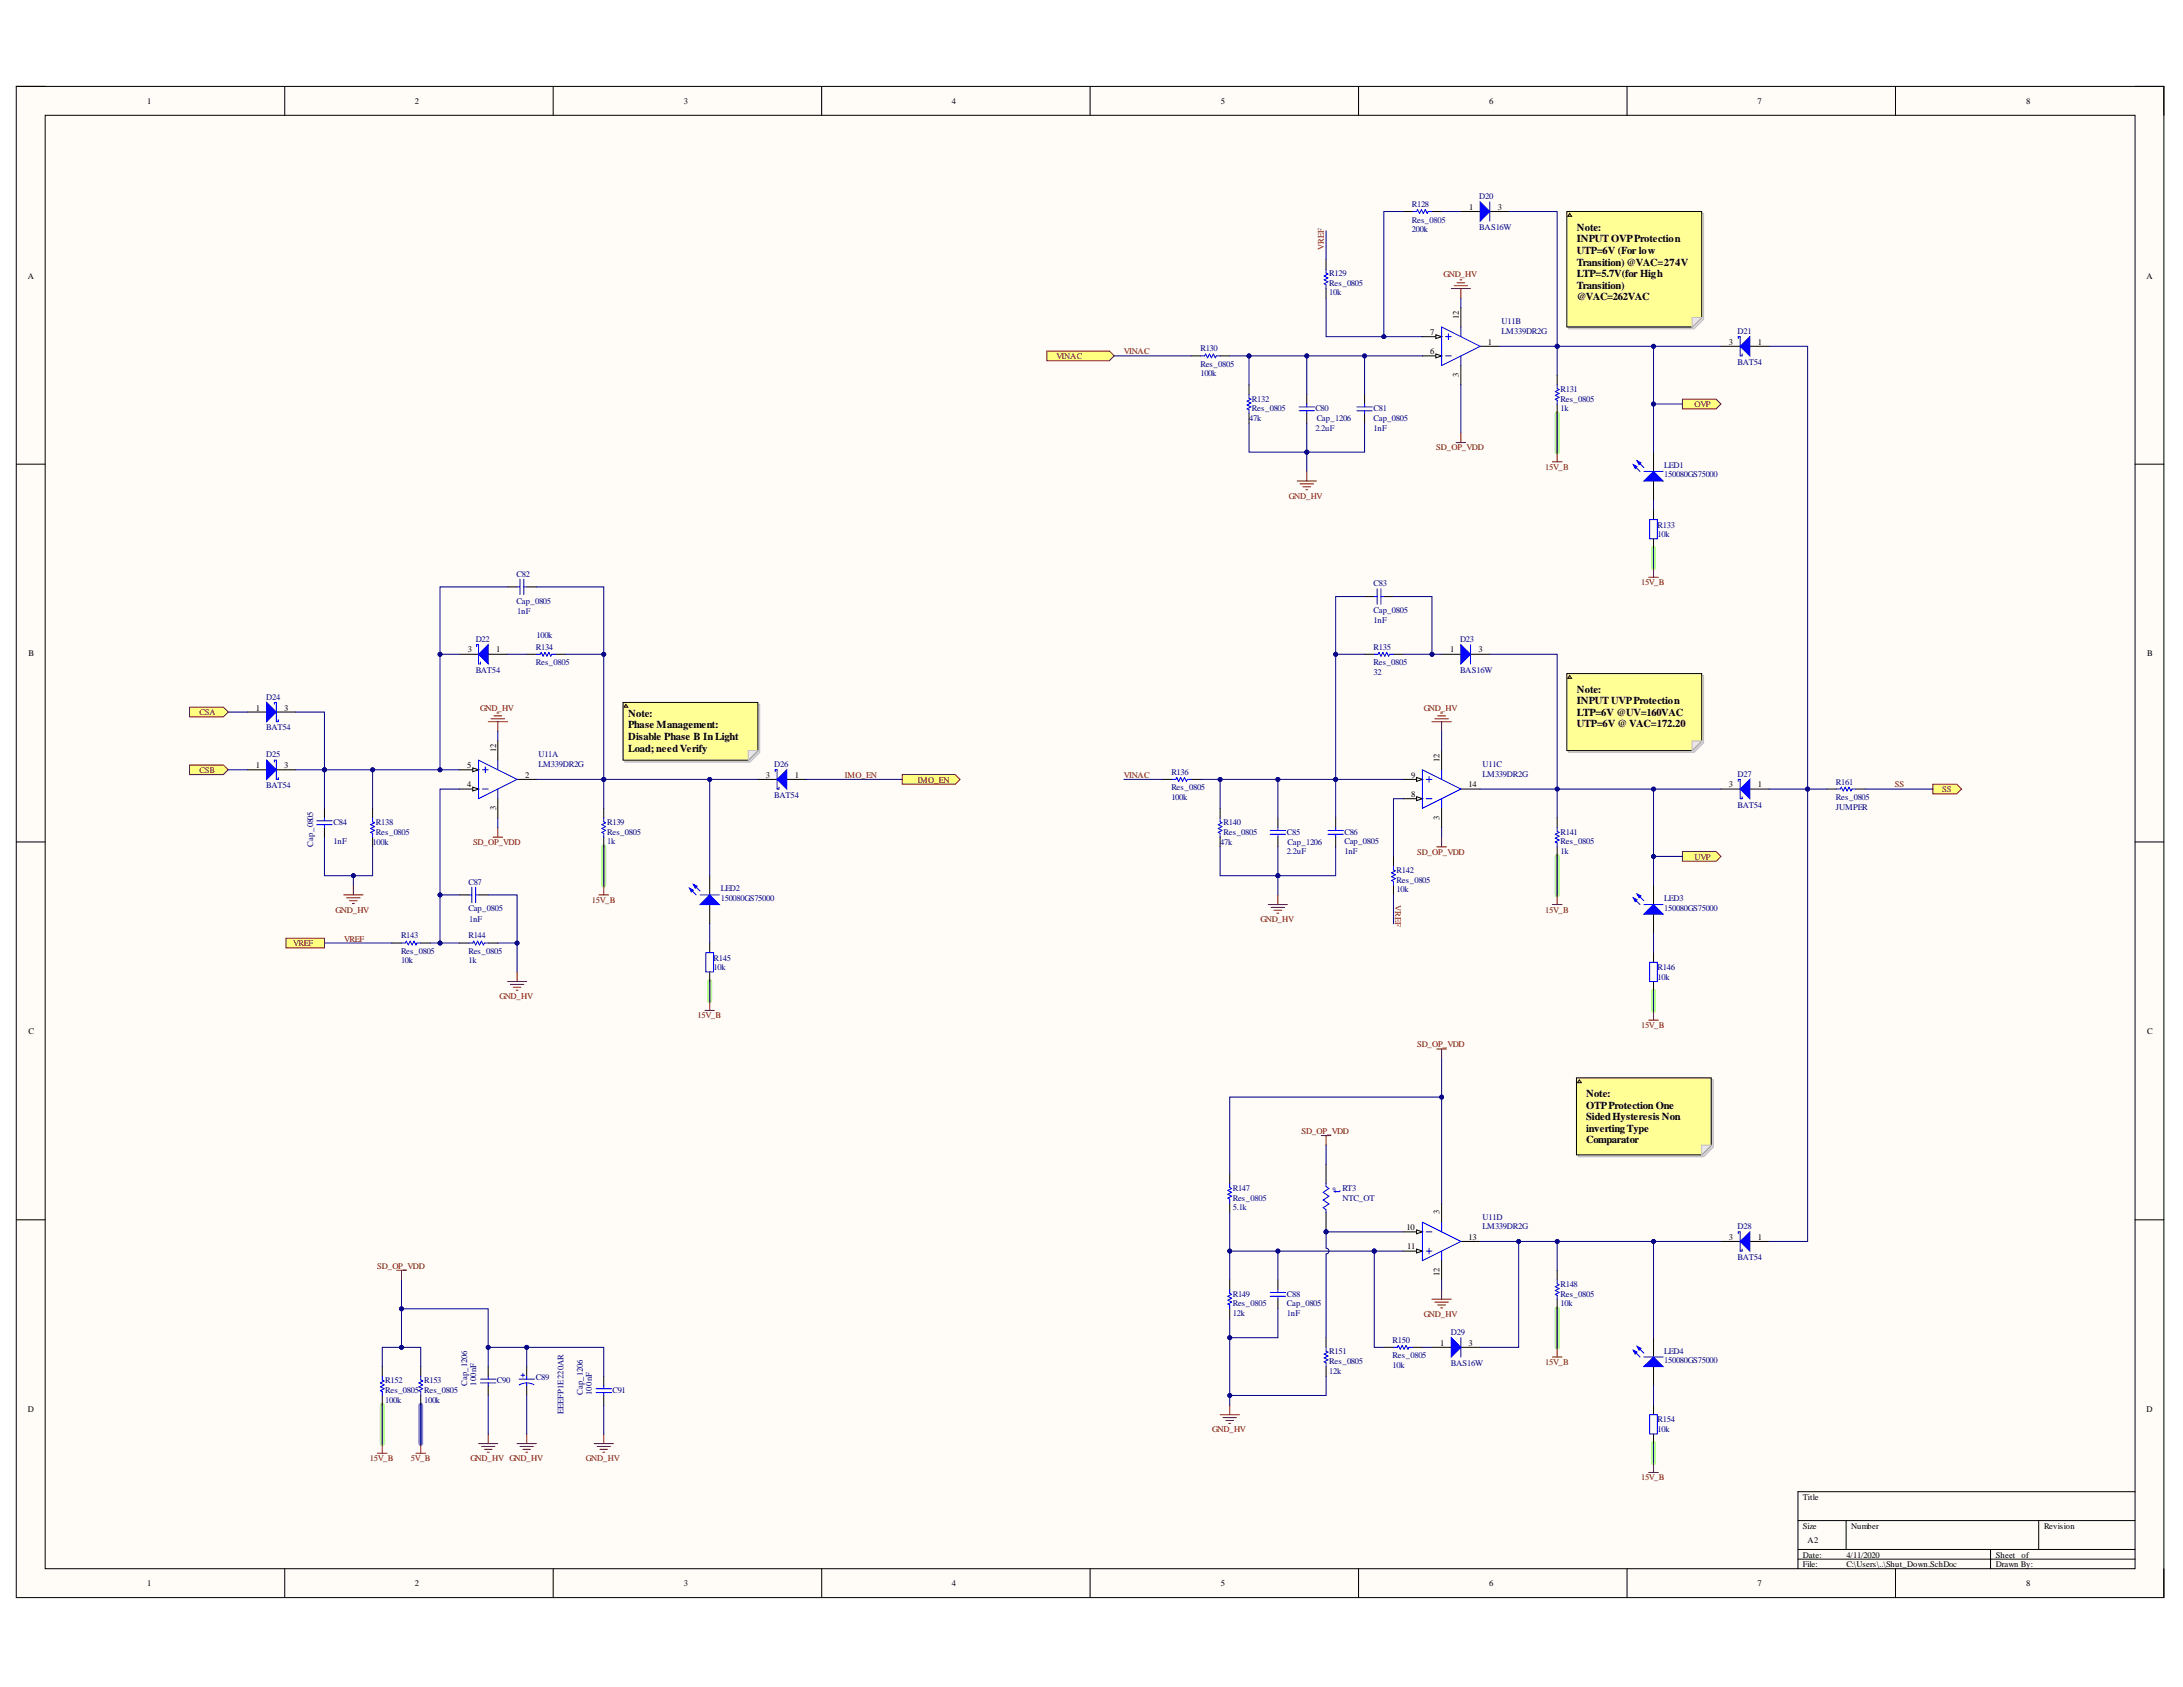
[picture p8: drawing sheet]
<svg xmlns="http://www.w3.org/2000/svg" width="279mm" height="216mm" viewBox="0 0 279 216" stroke-linecap="round" stroke-linejoin="round" font-family="sans-serif">
<defs><g id="words">
<g font-size="1.4">
<text x="201.8" y="29.5">Note:</text>
<text x="201.8" y="31">INPUT OVPProtection</text>
<text x="201.8" y="32.5">UTP=6V (For low</text>
<text x="201.8" y="34">Transition) @VAC=274V</text>
<text x="201.8" y="35.4">LTP=5.7V(for High</text>
<text x="201.8" y="36.9">Transition)</text>
<text x="201.8" y="38.4">@VAC=262VAC</text>
<text x="201.8" y="88.7">Note:</text>
<text x="80.4" y="91.7">Note:</text>
<text x="80.4" y="93.2">Phase Management:</text>
<text x="80.4" y="94.7">Disable Phase B In Light</text>
<text x="201.8" y="90.1">INPUT UVPProtection</text>
<text x="201.8" y="91.6">LTP=6V @UV=160VAC</text>
<text x="201.8" y="93">UTP=6V @ VAC=172.20</text>
<text x="80.4" y="96.2">Load; needVerify</text>
<text x="203" y="140.4">Note:</text>
<text x="203" y="141.9">OTPProtection One</text>
<text x="203" y="143.3">SidedHysteresis Non</text>
<text x="203" y="144.9">inverting Type</text>
<text x="203" y="146.3">Comparator</text>
</g>
<text font-size="1.3" fill="#00f" x="171.6" y="152.7" transform="rotate(-90 171.6 152.7)">t°</text>
<g font-size="1.1">
<text x="18.9" y="13.3">1</text>
<text x="53.1" y="13.3">2</text>
<text x="87.5" y="13.3">3</text>
<text x="121.8" y="13.3">4</text>
<text x="156.3" y="13.3">5</text>
<text x="190.6" y="13.3">6</text>
<text x="224.9" y="13.3">7</text>
<text x="259.3" y="13.3">8</text>
<text x="188.1" y="26.9">1</text>
<text x="191.7" y="26.9">3</text>
<text x="3.6" y="35.7">A</text>
<text x="274.7" y="35.7">A</text>
<text x="186.7" y="40.8" transform="rotate(-90 186.7 40.8)">12</text>
<text x="183.1" y="45.3">6</text>
<text x="183.1" y="42.9">7</text>
<text x="190.4" y="44.1">1</text>
<text x="221.3" y="44.1">3</text>
<text x="225" y="44.1">1</text>
<text x="186.7" y="48.3" transform="rotate(-90 186.7 48.3)">3</text>
<text x="59.9" y="83.5">3</text>
<text x="63.5" y="83.5">1</text>
<text x="185.6" y="83.5">1</text>
<text x="189.2" y="83.5">3</text>
<text x="3.6" y="84">B</text>
<text x="274.8" y="84">B</text>
<text x="32.7" y="90.9">1</text>
<text x="36.4" y="90.9">3</text>
<text x="32.7" y="98.3">1</text>
<text x="36.4" y="98.3">3</text>
<text x="59.8" y="100.7">4</text>
<text x="59.8" y="98.3">5</text>
<text x="63.5" y="96.3" transform="rotate(-90 63.5 96.3)">12</text>
<text x="67.2" y="99.6">2</text>
<text x="98" y="99.6">3</text>
<text x="101.7" y="99.6">1</text>
<text x="180.6" y="99.6">9</text>
<text x="184.2" y="97.5" transform="rotate(-90 184.2 97.5)">12</text>
<text x="188" y="100.7">14</text>
<text x="221.3" y="100.7">3</text>
<text x="225" y="100.7">1</text>
<text x="63.5" y="103.7" transform="rotate(-90 63.5 103.7)">3</text>
<text x="180.6" y="102">8</text>
<text x="184.2" y="104.9" transform="rotate(-90 184.2 104.9)">3</text>
<text x="3.6" y="132.3">C</text>
<text x="274.8" y="132.3">C</text>
<text x="184.2" y="155.4" transform="rotate(-90 184.2 155.4)">3</text>
<text x="180" y="157.4">10</text>
<text x="180.1" y="159.9">11</text>
<text x="188" y="158.7">13</text>
<text x="221.3" y="158.7">3</text>
<text x="225" y="158.7">1</text>
<text x="184.2" y="163.4" transform="rotate(-90 184.2 163.4)">12</text>
<text x="184.3" y="172.2">1</text>
<text x="188" y="172.2">3</text>
<text x="3.6" y="180.7">D</text>
<text x="274.7" y="180.7">D</text>
<text x="230.8" y="191.9">Title</text>
<text x="230.8" y="195.6">Size</text>
<text x="231.3" y="197.5">A2</text>
<text x="236.9" y="195.6">Number</text>
<text x="261.6" y="195.6">Revision</text>
<text x="18.9" y="203">1</text>
<text x="53.1" y="203">2</text>
<text x="87.5" y="203">3</text>
<text x="121.8" y="203">4</text>
<text x="156.3" y="203">5</text>
<text x="190.6" y="203">6</text>
<text x="224.9" y="203">7</text>
<text x="230.8" y="199.4">Date:</text>
<text x="230.8" y="200.5">File:</text>
<text x="236.3" y="199.4">4/11/2020</text>
<text x="236.3" y="200.5">C:\Users\..\Shut_Down.SchDoc</text>
<text x="255.4" y="199.4">Sheet</text>
<text x="255.4" y="200.5">Drawn By:</text>
<text x="258.7" y="199.4">of</text>
<text x="259.3" y="203">8</text>
</g>
<g font-size="1.1" fill="#000080">
<text x="180.7" y="29.7">200k</text>
<text x="180.7" y="26.5">R128</text>
<text x="180.7" y="28.5">Res_0805</text>
<text x="189.3" y="25.5">D20</text>
<text x="189.3" y="29.4">BAS16W</text>
<text x="170.1" y="35.3">R129</text>
<text x="170.1" y="37.8">10k</text>
<text x="170.1" y="36.6">Res_0805</text>
<text x="192.2" y="41.5">U11B</text>
<text x="153.6" y="45">R130</text>
<text x="153.6" y="46.9">Res_0805</text>
<text x="192.2" y="42.8">LM339DR2G</text>
<text x="222.4" y="42.8">D21</text>
<text x="222.4" y="46.7">BAT54</text>
<text x="153.6" y="48.2">100k</text>
<text x="159.9" y="53.9">47k</text>
<text x="160.2" y="51.4">R132</text>
<text x="160.2" y="52.6">Res_0805</text>
<text x="168.4" y="52.6">C80</text>
<text x="168.5" y="53.9">Cap_1206</text>
<text x="175.8" y="52.6">C81</text>
<text x="175.8" y="53.8">Cap_0805</text>
<text x="199.7" y="52.6">1k</text>
<text x="199.7" y="50.1">R131</text>
<text x="199.7" y="51.4">Res_0805</text>
<text x="168.4" y="55.1">2.2uF</text>
<text x="175.8" y="55.1">1nF</text>
<text x="213" y="59.8">LED1</text>
<text x="213" y="61.1">150080GS75000</text>
<text x="212.2" y="67.5">R133</text>
<text x="212.2" y="68.7">10k</text>
<text x="66.1" y="73.8">C82</text>
<text x="66.1" y="77.2">Cap_0805</text>
<text x="175.8" y="75.1">C83</text>
<text x="60.9" y="82.1">D22</text>
<text x="66.2" y="78.6">1nF</text>
<text x="68.6" y="83.2">R134</text>
<text x="68.7" y="81.6">100k</text>
<text x="175.8" y="83.2">R135</text>
<text x="175.8" y="79.7">1nF</text>
<text x="175.8" y="78.5">Cap_0805</text>
<text x="186.9" y="82.1">D23</text>
<text x="34.1" y="89.6">D24</text>
<text x="60.9" y="86.1">BAT54</text>
<text x="68.6" y="85.1">Res_0805</text>
<text x="175.8" y="86.4">32</text>
<text x="175.8" y="85.1">Res_0805</text>
<text x="186.9" y="86.1">BAS16W</text>
<text x="34.1" y="93.5">BAT54</text>
<text x="34.1" y="96.9">D25</text>
<text x="34.1" y="100.9">BAT54</text>
<text x="68.9" y="96.9">U11A</text>
<text x="68.9" y="98.2">LM339DR2G</text>
<text x="99.1" y="98.2">D26</text>
<text x="149.9" y="99.1">R136</text>
<text x="149.9" y="101.2">Res_0805</text>
<text x="189.7" y="98.2">U11C</text>
<text x="189.7" y="99.4">LM339DR2G</text>
<text x="222.4" y="99.4">D27</text>
<text x="235" y="100.4">R161</text>
<text x="42.7" y="105.6">C84</text>
<text x="48.1" y="105.6">R138</text>
<text x="48.1" y="106.8">Res_0805</text>
<text x="77.7" y="105.6">R139</text>
<text x="77.7" y="106.8">Res_0805</text>
<text x="99.1" y="102.1">BAT54</text>
<text x="149.9" y="102.3">100k</text>
<text x="156.6" y="105.6">R140</text>
<text x="156.6" y="106.8">Res_0805</text>
<text x="164.7" y="106.8">C85</text>
<text x="172.1" y="106.8">C86</text>
<text x="199.7" y="106.8">R141</text>
<text x="222.4" y="103.4">BAT54</text>
<text x="235" y="103.6">JUMPER</text>
<text x="235" y="102.3">Res_0805</text>
<text x="40.1" y="108.3" transform="rotate(-90 40.1 108.3)">Cap_0805</text>
<text x="42.7" y="108">1nF</text>
<text x="47.7" y="108.2">100k</text>
<text x="60" y="113.2">C87</text>
<text x="77.7" y="108">1k</text>
<text x="156.2" y="108.2">47k</text>
<text x="164.7" y="109.3">2.2uF</text>
<text x="164.8" y="108.2">Cap_1206</text>
<text x="172.1" y="109.3">1nF</text>
<text x="172.1" y="108">Cap_0805</text>
<text x="178.8" y="111.7">R142</text>
<text x="178.8" y="113">Res_0805</text>
<text x="199.7" y="109.3">1k</text>
<text x="199.7" y="108">Res_0805</text>
<text x="60" y="116.6">Cap_0805</text>
<text x="60" y="118">1nF</text>
<text x="92.3" y="114.1">LED2</text>
<text x="92.3" y="115.3">150080GS75000</text>
<text x="178.8" y="114.2">10k</text>
<text x="213" y="115.3">LED3</text>
<text x="213" y="116.5">150080GS75000</text>
<text x="51.3" y="123.3">10k</text>
<text x="51.3" y="120.1">R143</text>
<text x="51.3" y="122.1">Res_0805</text>
<text x="60" y="123.3">1k</text>
<text x="60" y="120.1">R144</text>
<text x="60" y="122.1">Res_0805</text>
<text x="91.3" y="123">R145</text>
<text x="91.3" y="124.1">10k</text>
<text x="212.2" y="124.1">R146</text>
<text x="212.2" y="125.4">10k</text>
<text x="157.8" y="154.8">5.1k</text>
<text x="157.8" y="152.4">R147</text>
<text x="157.8" y="153.6">Res_0805</text>
<text x="171.8" y="152.4">RT3</text>
<text x="171.8" y="153.6">NTC_OT</text>
<text x="189.7" y="156.1">U11D</text>
<text x="189.7" y="157.3">LM339DR2G</text>
<text x="222.4" y="157.3">D28</text>
<text x="222.4" y="161.2">BAT54</text>
<text x="157.8" y="166">R149</text>
<text x="157.8" y="167.2">Res_0805</text>
<text x="164.7" y="166">C88</text>
<text x="164.7" y="167.2">Cap_0805</text>
<text x="199.7" y="167.2">10k</text>
<text x="199.7" y="164.7">R148</text>
<text x="199.7" y="166">Res_0805</text>
<text x="157.8" y="168.4">12k</text>
<text x="164.7" y="168.4">1nF</text>
<text x="170.1" y="173.3">R151</text>
<text x="178.2" y="171.9">R150</text>
<text x="178.2" y="173.8">Res_0805</text>
<text x="185.7" y="170.9">D29</text>
<text x="213" y="173.2">LED4</text>
<text x="49.3" y="179.5">100k</text>
<text x="49.3" y="177">R152</text>
<text x="49.3" y="178.2">Res_0805 Res_0805</text>
<text x="54.3" y="179.5">100k</text>
<text x="54.3" y="177">R153</text>
<text x="59.8" y="177.4" transform="rotate(-90 59.8 177.4)">Cap_1206</text>
<text x="61" y="177.4" transform="rotate(-90 61 177.4)">100nF</text>
<text x="63.6" y="177">C90</text>
<text x="68.6" y="176.6">C89</text>
<text x="74.6" y="178.6" transform="rotate(-90 74.6 178.6)">Cap_1206</text>
<text x="75.8" y="178.6" transform="rotate(-90 75.8 178.6)">100nF</text>
<text x="78.4" y="178.2">C91</text>
<text x="170.1" y="175.8">12k</text>
<text x="170.1" y="174.6">Res_0805</text>
<text x="178.2" y="175">10k</text>
<text x="185.7" y="174.8">BAS16W</text>
<text x="213" y="174.4">150080GS75000</text>
<text x="72.1" y="181" transform="rotate(-90 72.1 181)">EEEFP1E220AR</text>
<text x="212.2" y="182">R154</text>
<text x="212.2" y="183.3">10k</text>
</g>
<g font-size="1.1" fill="#800000">
<text x="169.5" y="32" transform="rotate(-90 169.5 32)">VREF</text>
<text x="184.8" y="35.5">GND_HV</text>
<text x="135.2" y="46">VINAC</text>
<text x="143.8" y="45.3">VINAC</text>
<text x="216.9" y="52.1">OVP</text>
<text x="183.8" y="57.6">SD_OP_VDD</text>
<text x="165" y="63.8">GND_HV</text>
<text x="197.8" y="60.1">15V_B</text>
<text x="210" y="74.9">15V_B</text>
<text x="25.5" y="91.5">CSA</text>
<text x="61.5" y="90.9">GND_HV</text>
<text x="182.2" y="90.9">GND_HV</text>
<text x="25.5" y="99">CSB</text>
<text x="108.1" y="99.6">IMO_EN</text>
<text x="117.4" y="100.1">IMO_EN</text>
<text x="143.8" y="99.6">VINAC</text>
<text x="242.5" y="100.7">SS</text>
<text x="248.6" y="101.4">SS</text>
<text x="60.5" y="108.2">SD_OP_VDD</text>
<text x="181.4" y="109.4">SD_OP_VDD</text>
<text x="216.9" y="110">UVP</text>
<text x="43" y="116.8">GND_HV</text>
<text x="75.8" y="115.5">15V_B</text>
<text x="161.3" y="118">GND_HV</text>
<text x="178.6" y="115.8" transform="rotate(90 178.6 115.8)">VREF</text>
<text x="197.8" y="116.8">15V_B</text>
<text x="37.5" y="121.1">VREF</text>
<text x="44.1" y="120.5">VREF</text>
<text x="63.9" y="127.9">GND_HV</text>
<text x="89.3" y="130.3">15V_B</text>
<text x="210" y="131.6">15V_B</text>
<text x="181.4" y="134">SD_OP_VDD</text>
<text x="166.6" y="145.1">SD_OP_VDD</text>
<text x="48.3" y="162.3">SD_OP_VDD</text>
<text x="182.2" y="168.5">GND_HV</text>
<text x="197.8" y="174.7">15V_B</text>
<text x="155.2" y="183.3">GND_HV</text>
<text x="47.4" y="187">15V_B</text>
<text x="52.6" y="187">5V_B</text>
<text x="60.2" y="187">GND_HV GND_HV</text>
<text x="75" y="187">GND_HV</text>
<text x="210" y="189.5">15V_B</text>
</g>
</g></defs>
<path d="M2.1 11.1h274.9v193.4h-274.9z" fill-rule="evenodd" fill="#fffcf8"/>
<path d="M2.1 11.1h274.9v193.4h-274.9z" fill="none" stroke="#000" stroke-width=".13"/>
<path d="M5.8 14.8h267.5v186h-267.5z" fill-rule="evenodd" fill="#fffcf8"/>
<g fill="none" stroke="#000" stroke-width=".13">
<path d="M2.1 11.1h3.7M5.8 14.8h267.5v186h-267.5zM36.4 11.1v3.7M70.8 11.1v3.7M105.2 11.1v3.7M139.5 11.1v3.7M173.9 11.1v3.7M208.2 11.1v3.7M242.6 11.1v3.7M273.3 11.1h3.7v3.7M2.1 59.4h3.7M273.3 59.4h3.7"/>
<path d="M66.2 99.7h2.4M2.1 107.8h3.7M58.8 101h2.5M273.3 107.8h3.7M2.1 156.1h3.7M273.3 156.1h3.7M230.1 194.6h43.2M230.1 198.3h43.2M230.1 199.5h43.2M236.3 194.6v3.7M254.8 198.3v2.5M260.9 194.6v3.7"/>
<path d="M273.3 190.9h-43.2v9.9M36.4 200.8v3.7M70.8 200.8v3.7M105.2 200.8v3.7M139.5 200.8v3.7M173.9 200.8v3.7M208.2 200.8v3.7M242.6 200.8v3.7M277 200.8v3.7"/>
</g>
<path d="M53.9 179.8v4.9" fill="none" stroke="#6e6eff" stroke-width=".61"/>
<path d="M199.3 52.9v5M211.6 70.2v2.5M199.3 109.6v4.9M211.6 126.9v2.4M48.9 179.8v4.9M199.3 167.5v4.9M211.6 184.7v2.5" fill="none" stroke="#6eff6e" stroke-width=".61"/>
<path d="M77.3 108.4v4.9M90.8 125.6v2.5" fill="none" stroke="#6eff6e" stroke-width=".62"/>
<path d="M60.5 100.7l.8 .3-.8 .2z" fill="#f8fcff"/>
<path d="M58.8 98.5h2.5M60.5 100.7l.8 .3-.8 .2z" fill="none" stroke="#000" stroke-width=".13"/>
<path d="M60.5 98.3l.8 .2-.8 .3z" fill="#f8fcff"/>
<path d="M182 45.5h2.5M189.4 44.3h2.5M60.5 98.3l.8 .2-.8 .3zM63.7 94.8v2.5M63.7 102.2v2.5" fill="none" stroke="#000" stroke-width=".13"/>
<path d="M61.3 97.3l4.9 2.4-4.9 2.5zM61.7 98.5h.8M62.1 98.1v.8M63.7 97.3v1.2M61.7 101h.8M63.7 101v1.2" fill="none" stroke="#00f" stroke-width=".13"/>
<path d="M183.8 45.3l.7 .2-.7 .3z" fill="#f8fcff"/>
<path d="M182 43.1h2.5M183.8 45.3l.7 .2-.7 .3z" fill="none" stroke="#000" stroke-width=".13"/>
<path d="M183.8 42.8l.7 .3-.7 .2z" fill="#f8fcff"/>
<path d="M187 39.4v2.5M183.8 42.8l.7 .3-.7 .2zM187 46.8v2.4M179.6 102.2h2.4" fill="none" stroke="#000" stroke-width=".13"/>
<path d="M184.5 41.9l4.9 2.4-4.9 2.5zM185 45.5h.7M185 43.1h.7M185.4 42.7v.8M187 41.9v1.2M187 45.5v1.3" fill="none" stroke="#00f" stroke-width=".13"/>
<path d="M181.3 102l.7 .2-.7 .3z" fill="#f8fcff"/>
<path d="M179.6 99.7h2.4M181.3 102l.7 .2-.7 .3z" fill="none" stroke="#000" stroke-width=".13"/>
<path d="M181.3 99.5l.7 .2-.7 .3z" fill="#f8fcff"/>
<path d="M181.3 99.5l.7 .2-.7 .3zM184.5 96.1v2.4M184.5 103.4v2.5M187 101h2.4M179.6 157.7h2.4" fill="none" stroke="#000" stroke-width=".13"/>
<path d="M182 98.5l5 2.5-5 2.4zM182.5 99.7h.8M182.9 99.4v.7M184.5 98.5v1.2M182.5 102.2h.8M184.5 102.2v1.2" fill="none" stroke="#00f" stroke-width=".13"/>
<path d="M181.3 157.4l.7 .3-.7 .2z" fill="#f8fcff"/>
<path d="M181.3 157.4l.7 .3-.7 .2zM179.6 160.1h2.4" fill="none" stroke="#000" stroke-width=".13"/>
<path d="M181.3 159.9l.7 .2-.7 .3z" fill="#f8fcff"/>
<path d="M31.7 91.1h2.4M35.4 91.1h2.4M181.3 159.9l.7 .2-.7 .3zM184.5 154v2.4M187 158.9h2.4M184.5 161.3v2.5" fill="none" stroke="#000" stroke-width=".13"/>
<path d="M182 156.4l5 2.5-5 2.4zM182.5 157.7h.8M182.9 159.7v.8M184.5 156.4v1.3M182.5 160.1h.8M184.5 160.1v1.2" fill="none" stroke="#00f" stroke-width=".13"/>
<path d="M34.1 89.9l1.3 1.2-1.3 1.3z" fill="#00f"/>
<path d="M34.1 89.9l1.3 1.2-1.3 1.3zM35.1 90.1v-.2h.3v2.5h.2v-.3" fill="none" stroke="#00f" stroke-width=".13"/>
<path d="M31.7 98.5h2.4M35.4 98.5h2.4" fill="none" stroke="#000" stroke-width=".13"/>
<path d="M34.1 97.3l1.3 1.2-1.3 1.2z" fill="#00f"/>
<path d="M34.1 97.3l1.3 1.2-1.3 1.2zM35.1 97.5v-.2h.3v2.4h.2v-.2" fill="none" stroke="#00f" stroke-width=".13"/>
<path d="M58.8 83.7h2.5M62.5 83.7h2.4" fill="none" stroke="#000" stroke-width=".13"/>
<path d="M61.3 83.7l1.2-1.2v2.5z" fill="#00f"/>
<path d="M66.2 75.1h.4M66.6 74.1v2M67 74.1v2M67 75.1h.4M61 82.8v-.3h.3v2.5h.2v-.3M61.3 83.7l1.2-1.2v2.5zM68.6 83.7h.5l.2-.2 .2 .5 .3-.5 .2 .5 .3-.5 .2 .5 .1-.3h.5" fill="none" stroke="#00f" stroke-width=".13"/>
<path d="M64.9 75.1h1.3M67.4 75.1h1.2M67.4 83.7h1.2M71.1 83.7h1.2" fill="none" stroke="#000" stroke-width=".13"/>
<path d="M24.3 90.5h4.3l.6 .6-.6 .6h-4.3z" fill-rule="evenodd" fill="#ffff80"/>
<path d="M24.3 90.5h4.3l.6 .6-.6 .6h-4.3z" fill="none" stroke="#800000" stroke-width=".13"/>
<path d="M24.3 97.9h4.3l.6 .6-.6 .6h-4.3z" fill-rule="evenodd" fill="#ffff80"/>
<g fill="none" stroke="#800000" stroke-width=".13">
<path d="M24.3 97.9h4.3l.6 .6-.6 .6h-4.3zM62.5 92.4h2.4M62.9 92h1.7M63.2 91.6h1M63.6 91.2h.2M63.7 92.4v1.2M44 114.5h2.5M44.4 114.9h1.7M44.7 115.3h1M45.1 115.6h.2M45.2 113.3v1.2M63.1 107.1h1.2"/>
<path d="M63.7 105.9v1.2M50.8 162.6h1.2M51.4 162.6v1.2M48.3 186h1.2M48.9 184.7v1.3M53.2 186h1.3M53.9 184.7v1.3M61.3 184.7h2.4M61.6 185.1h1.7M62 185.5h1M62.4 185.9h.2M62.5 183.5v1.2"/>
<path d="M66.2 184.7h2.4M66.6 185.1h1.7M66.9 185.5h1M67.3 185.9h.2M67.4 183.5v1.2"/>
</g>
<g fill="none" stroke="#000" stroke-width=".13">
<path d="M41.5 103.4v1.3M41.5 105.9v1.2M47.7 103.4v1.3M47.7 107.1v1.3M50.2 120.7h1.2M53.9 120.7h1.2M58.8 120.7h1.2M62.5 120.7h1.2M48.9 174.9v1.2M48.9 178.6v1.2M53.9 174.9v1.2M53.9 178.6v1.2"/>
<path d="M62.5 174.9v1.2M62.5 177.4v1.2M67.4 174.9v1.2M67.4 177.4v1.2"/>
</g>
<g fill="none" stroke="#00f" stroke-width=".13">
<path d="M40.5 105h2M40.5 105.5h2M41.5 104.7v.3M41.5 105.5v.4M47.7 104.7v.5l.2 .1-.5 .2 .5 .3-.5 .2 .5 .3-.5 .2 .3 .1v.5M51.4 120.7h.5l.1-.3 .3 .5 .2-.5 .2 .5 .3-.5 .2 .5 .2-.2h.5M60 120.7h.5l.1-.3 .3 .5 .2-.5 .3 .5 .2-.5 .3 .5 .1-.2h.5M48.9 176.1v.5l.3 .1-.5 .3 .5 .2-.5 .3 .5 .2-.5 .3 .2 .1v.5M53.9 176.1v.5l.2 .1-.5 .3 .5 .2-.5 .3 .5 .2-.5 .3 .3 .1v.5M61.5 177h2M61.5 176.5h2M62.5 176.1v.4"/>
<path d="M62.5 177v.4M66.4 176.5h2M66.7 176h.5M66.9 175.8v.4M67.4 177l.9 .2M67.4 177l-.5 .1-.5 .1M67.4 176.1v.4M67.4 177v.4"/>
</g>
<path d="M36.6 120.1h4.9v1.2h-4.9z" fill-rule="evenodd" fill="#ffff80"/>
<path d="M76.7 114.5h1.2M77.3 113.3v1.2M36.6 120.1h4.9v1.2h-4.9zM64.9 125.6h2.5M65.3 126h1.7M65.7 126.4h1M66.1 126.7h.2M66.2 124.4v1.2" fill="none" stroke="#800000" stroke-width=".13"/>
<path d="M97 99.7h2.5M100.7 99.7h2.5M58.8 114.5h1.2M61.3 114.5h1.2M77.3 103.4v1.3M77.3 107.1v1.3" fill="none" stroke="#000" stroke-width=".13"/>
<path d="M60 114.5h.4M60.4 113.5v2M60.9 113.5v2M60.9 114.5h.4M77.3 104.7v.5l.2 .1-.5 .2 .5 .3-.5 .2 .5 .3-.5 .2 .3 .1v.5" fill="none" stroke="#00f" stroke-width=".13"/>
<path d="M99.5 99.7l1.2-1.2v2.5z" fill="#00f"/>
<path d="M99.2 98.8v-.3h.3v2.5h.2v-.3M99.5 99.7l1.2-1.2v2.5z" fill="none" stroke="#00f" stroke-width=".13"/>
<path d="M115.5 99.1h6.8l.6 .6-.6 .7h-6.8z" fill-rule="evenodd" fill="#ffff80"/>
<path d="M115.5 99.1h6.8l.6 .6-.6 .7h-6.8z" fill="none" stroke="#800000" stroke-width=".13"/>
<path d="M134 44.9h8l.6 .6-.6 .7h-8z" fill-rule="evenodd" fill="#ffff80"/>
<g fill="none" stroke="#800000" stroke-width=".13">
<path d="M134 44.9h8l.6 .6-.6 .7h-8zM186.4 56.6h1.2M187 55.4v1.2M166 61.6h2.5M166.4 61.9h1.7M166.8 62.3h.9M167.1 62.7h.3M167.3 60.3v1.3M76 184.7h2.5M76.4 185.1h1.7M76.8 185.5h1M77.2 185.9h.2"/>
<path d="M77.3 183.5v1.2"/>
</g>
<g fill="none" stroke="#000" stroke-width=".13">
<path d="M169.7 33.2v1.3M169.7 36.9v1.3M179.6 27.1h1.2M183.3 27.1h1.2M187 27.1h2.4M190.7 27.1h2.4M152.5 45.5h1.2M156.2 45.5h1.2M159.9 49.2v1.3M159.9 52.9v1.3M167.3 50.5v1.2M167.3 52.9v1.3"/>
<path d="M174.7 50.5v1.2M174.7 52.9v1.3M77.3 176.1v1.3M77.3 178.6v1.2"/>
</g>
<g fill="none" stroke="#00f" stroke-width=".13">
<path d="M169.7 34.5v.5l.3 .1-.5 .2 .5 .3-.5 .2 .5 .3-.5 .2 .2 .1v.5M180.8 27.1h.5l.1-.3 .3 .5 .2-.5 .3 .5 .2-.5 .3 .5 .1-.2h.5M153.7 45.5h.5l.1-.2 .3 .5 .2-.5 .2 .5 .3-.5 .2 .5 .2-.3h.5M159.9 50.5v.5l.2 .1-.5 .2 .5 .3-.5 .2 .5 .3-.5 .2 .3 .1v.5M166.3 52.6h1.9M166.3 52.1h1.9M167.3 51.7v.4M167.3 52.6v.3M173.7 52.6h1.9M173.7 52.1h1.9M174.7 51.7v.4M174.7 52.6v.3"/>
<path d="M76.3 178.2h2M76.3 177.7h2M77.3 177.4v.3M77.3 178.2v.4"/>
</g>
<path d="M189.4 25.8l1.3 1.3-1.3 1.2z" fill="#00f"/>
<path d="M189.4 25.8l1.3 1.3-1.3 1.2zM190.7 25.8v2.5M199.3 49.2v.5l.3 .2-.5 .2 .5 .3-.5 .2 .5 .2-.5 .3 .2 .1v.5" fill="none" stroke="#00f" stroke-width=".13"/>
<path d="M185.7 36.9h2.5M186.1 36.6h1.7M186.5 36.2h1M186.9 35.8h.2M187 36.9v1.3M198.7 59.1h1.2M199.3 57.9v1.2" fill="none" stroke="#800000" stroke-width=".13"/>
<path d="M199.3 48v1.2M199.3 51.7v1.2M220.3 44.3h2.4M224 44.3h2.4" fill="none" stroke="#000" stroke-width=".13"/>
<path d="M222.7 44.3l1.3-1.2v2.4z" fill="#00f"/>
<g fill="none" stroke="#00f" stroke-width=".13">
<path d="M222.5 43.3v-.2h.2v2.4h.3v-.2M222.7 44.3l1.3-1.2v2.4zM150 99.7h.5l.1-.2 .3 .5 .2-.5 .3 .5 .2-.5 .2 .5 .2-.3h.5M175.9 83.7h.5l.1-.2 .2 .5 .3-.5 .2 .5 .3-.5 .2 .5 .2-.3h.5M156.2 104.7v.5l.2 .1-.5 .2 .5 .3-.5 .2 .5 .3-.5 .2 .3 .1v.5M162.6 106.8h1.9M162.6 106.3h1.9M163.6 105.9v.4M163.6 106.8v.3M170 106.8h1.9M170 106.3h1.9M171 105.9v.4"/>
<path d="M171 106.8v.3"/>
</g>
<path d="M148.8 99.7h1.2M152.5 99.7h1.2M174.7 83.7h1.2M178.4 83.7h1.2M184.5 83.7h2.5M188.2 83.7h2.5M156.2 103.4v1.3M156.2 107.1v1.3M163.6 104.7v1.2M163.6 107.1v1.3M171 104.7v1.2M171 107.1v1.3" fill="none" stroke="#000" stroke-width=".13"/>
<path d="M183.3 92.4h2.4M183.6 92h1.8M184 91.6h1M184.4 91.3h.2M184.5 92.4v1.2M162.3 115.8h2.5M162.7 116.1h1.7M163.1 116.5h.9M163.4 116.9h.3M163.6 114.5v1.3M183.9 108.4h1.2M184.5 107.1v1.3" fill="none" stroke="#800000" stroke-width=".13"/>
<path d="M187 82.5l1.2 1.2-1.2 1.3z" fill="#00f"/>
<path d="M175.9 76.3h.4M176.3 75.4v1.9M176.7 75.4v1.9M176.7 76.3h.4M187 82.5l1.2 1.2-1.2 1.3zM188.2 82.5v2.5M199.3 105.9v.5l.3 .1-.5 .3 .5 .2-.5 .3 .5 .2-.5 .3 .2 .1v.5" fill="none" stroke="#00f" stroke-width=".13"/>
<path d="M174.7 76.3h1.2M177.1 76.3h1.3M199.3 104.7v1.2M199.3 108.4v1.2M220.3 101h2.4M224 101h2.4" fill="none" stroke="#000" stroke-width=".13"/>
<path d="M198.7 115.8h1.2M199.3 114.5v1.3" fill="none" stroke="#800000" stroke-width=".13"/>
<path d="M222.7 101l1.3-1.3v2.5z" fill="#00f"/>
<path d="M178.4 110.8v.5l.2 .2-.5 .2 .5 .2-.5 .3 .5 .2-.5 .3 .3 .1v.5M222.5 100v-.3h.2v2.5h.3v-.2M222.7 101l1.3-1.3v2.5zM199.3 163.8v.5l.3 .1-.5 .3 .5 .2-.5 .3 .5 .2-.5 .3 .2 .1v.5" fill="none" stroke="#00f" stroke-width=".13"/>
<path d="M178.4 109.6v1.2M178.4 113.3v1.2M220.3 158.9h2.4M224 158.9h2.4M199.3 162.6v1.2M199.3 166.3v1.2" fill="none" stroke="#000" stroke-width=".13"/>
<path d="M183.9 134.2h1.2M184.5 134.2v1.3M183.3 166.3h2.4M183.6 166.6h1.8M184 167h1M184.4 167.4h.2M184.5 165v1.3M198.7 173.7h1.2M199.3 172.4v1.3" fill="none" stroke="#800000" stroke-width=".13"/>
<path d="M222.7 158.9l1.3-1.2v2.4z" fill="#00f"/>
<path d="M222.5 157.9v-.2h.2v2.4h.3v-.2M222.7 158.9l1.3-1.2v2.4z" fill="none" stroke="#00f" stroke-width=".13"/>
<path d="M183.3 172.4h2.4M187 172.4h2.4" fill="none" stroke="#000" stroke-width=".13"/>
<path d="M185.7 171.2l1.3 1.2-1.3 1.3z" fill="#00f"/>
<path d="M157.4 151.5v.5l.2 .1-.5 .3 .5 .2-.5 .2 .5 .3-.5 .2 .3 .2v.5M157.4 165v.5l.2 .2-.5 .2 .5 .2-.5 .3 .5 .2-.5 .3 .3 .1v.5M162.6 165.4h1.9M162.6 165.9h1.9M163.6 165v.4M163.6 165.9v.4M169.7 172.4v.5l.3 .1-.5 .3 .5 .2-.5 .3 .5 .2-.5 .3 .2 .1v.5M178.4 172.4h.4l.2-.2 .2 .5 .3-.5 .2 .5 .3-.5 .2 .5 .1-.3h.5M185.7 171.2l1.3 1.2-1.3 1.3zM187 171.2v2.5" fill="none" stroke="#00f" stroke-width=".13"/>
<path d="M157.4 150.3v1.2M157.4 154v1.2M157.4 163.8v1.2M157.4 167.5v1.2M163.6 163.8v1.2M163.6 166.3v1.2M169.7 171.2v1.2M169.7 174.9v1.2M177.1 172.4h1.3M180.8 172.4h1.2" fill="none" stroke="#000" stroke-width=".13"/>
<path d="M157.4 179.8v1.3M156.2 181.1h2.4M156.5 181.4h1.8M156.9 181.8h1M157.3 182.2h.2" fill="none" stroke="#800000" stroke-width=".13"/>
<circle cx="169.7" cy="157.6" r=".25" fill="#000080"/>
<circle cx="169.7" cy="157.6" r=".25" fill="none" stroke="#000080" stroke-width=".13"/>
<path d="M169.7 149v2.5M169.7 155.2v2.4" fill="none" stroke="#000" stroke-width=".13"/>
<circle cx="169.7" cy="157.6" r=".25" fill="#000080"/>
<circle cx="169.7" cy="157.6" r=".25" fill="none" stroke="#000080" stroke-width=".13"/>
<path d="M169.7 151.5v.4l.4 .2-.7 .5 .7 .5-.7 .5 .7 .5-.7 .5 .3 .2v.4" fill="none" stroke="#00f" stroke-width=".13"/>
<path d="M169.1 145.3h1.2M169.7 145.3v1.3" fill="none" stroke="#800000" stroke-width=".13"/>
<path d="M247.4 100.4h3.1l.6 .6-.6 .6h-3.1z" fill-rule="evenodd" fill="#ffff80"/>
<path d="M247.4 100.4h3.1l.6 .6-.6 .6h-3.1z" fill="none" stroke="#800000" stroke-width=".13"/>
<path d="M90.8 112.1v2.4M90.8 115.8v2.4" fill="none" stroke="#000" stroke-width=".13"/>
<path d="M89.6 115.8l1.2-1.3 1.3 1.3z" fill="#00f"/>
<path d="M88.7 113.2l.9 .8M89.6 115.8l1.2-1.3 1.3 1.3z" fill="none" stroke="#00f" stroke-width=".13"/>
<path d="M88.7 113.2l.5 .2-.2 .3z" fill="#00f"/>
<path d="M88.2 113.7l.9 .8M88.7 113.2l.5 .2-.2 .3zM89.6 114.5h2.5" fill="none" stroke="#00f" stroke-width=".13"/>
<path d="M88.2 113.7l.5 .2-.2 .3z" fill="#00f"/>
<path d="M88.2 113.7l.5 .2-.2 .3zM90.3 121.9h1v2.5h-1z" fill="none" stroke="#00f" stroke-width=".13"/>
<path d="M211.6 113.3v2.5M211.6 117v2.5M90.8 120.7v1.2M90.8 124.4v1.2" fill="none" stroke="#000" stroke-width=".13"/>
<path d="M90.2 129.3h1.2M90.8 128.1v1.2" fill="none" stroke="#800000" stroke-width=".13"/>
<path d="M210.4 117l1.2-1.2 1.3 1.2z" fill="#00f"/>
<path d="M209.5 114.4l.9 .9M210.4 117l1.2-1.2 1.3 1.2z" fill="none" stroke="#00f" stroke-width=".13"/>
<path d="M209.5 114.4l.5 .3-.2 .2z" fill="#00f"/>
<path d="M209 114.9l.9 .9M209.5 114.4l.5 .3-.2 .2zM210.4 115.8h2.5" fill="none" stroke="#00f" stroke-width=".13"/>
<path d="M209 114.9l.5 .2-.2 .3z" fill="#00f"/>
<path d="M209 114.9l.5 .2-.2 .3zM211.1 123.2h1v2.4h-1z" fill="none" stroke="#00f" stroke-width=".13"/>
<path d="M211.6 121.9v1.3M211.6 125.6v1.3M211.6 171.2v2.5M211.6 174.9v2.5" fill="none" stroke="#000" stroke-width=".13"/>
<path d="M211 130.5h1.2M211.6 129.3v1.2" fill="none" stroke="#800000" stroke-width=".13"/>
<path d="M210.4 174.9l1.2-1.2 1.3 1.2z" fill="#00f"/>
<path d="M209.5 172.3l.9 .9M210.4 174.9l1.2-1.2 1.3 1.2z" fill="none" stroke="#00f" stroke-width=".13"/>
<path d="M209.5 172.3l.5 .3-.2 .2z" fill="#00f"/>
<path d="M209 172.8l.9 .9M209.5 172.3l.5 .3-.2 .2zM210.4 173.7h2.5" fill="none" stroke="#00f" stroke-width=".13"/>
<path d="M209 172.8l.5 .2-.2 .3z" fill="#00f"/>
<path d="M209 172.8l.5 .2-.2 .3zM211.1 181.1h1v2.4h-1z" fill="none" stroke="#00f" stroke-width=".13"/>
<path d="M211.6 57.9v2.4M211.6 61.6v2.4M211.6 179.8v1.3M211.6 183.5v1.2" fill="none" stroke="#000" stroke-width=".13"/>
<path d="M211 188.4h1.2M211.6 187.2v1.2" fill="none" stroke="#800000" stroke-width=".13"/>
<path d="M210.4 61.6l1.2-1.3 1.3 1.3z" fill="#00f"/>
<path d="M209.5 59l.9 .8M210.4 61.6l1.2-1.3 1.3 1.3z" fill="none" stroke="#00f" stroke-width=".13"/>
<path d="M209.5 59l.5 .2-.2 .3z" fill="#00f"/>
<path d="M209 59.5l.9 .8M209.5 59l.5 .2-.2 .3zM210.4 60.3h2.5" fill="none" stroke="#00f" stroke-width=".13"/>
<path d="M209 59.5l.5 .2-.2 .3z" fill="#00f"/>
<path d="M209 59.5l.5 .2-.2 .3zM211.1 66.5h1v2.5h-1zM235 101h.5l.2-.3 .2 .5 .3-.5 .2 .5 .3-.5 .2 .5 .1-.2h.5" fill="none" stroke="#00f" stroke-width=".13"/>
<path d="M211.6 65.3v1.2M211.6 69v1.2M233.8 101h1.2M237.5 101h1.2" fill="none" stroke="#000" stroke-width=".13"/>
<path d="M211 73.9h1.2M211.6 72.7v1.2" fill="none" stroke="#800000" stroke-width=".13"/>
<path d="M215.3 51.1h4.3l.7 .6-.7 .6h-4.3z" fill-rule="evenodd" fill="#ffff80"/>
<path d="M215.3 51.1h4.3l.7 .6-.7 .6h-4.3z" fill="none" stroke="#800000" stroke-width=".13"/>
<path d="M215.3 109h4.3l.7 .6-.7 .6h-4.3z" fill-rule="evenodd" fill="#ffff80"/>
<path d="M215.3 109h4.3l.7 .6-.7 .6h-4.3z" fill="none" stroke="#800000" stroke-width=".13"/>
<path d="M29.2 98.5h2.5M29.2 91.1h2.5M37.8 98.5h3.7M53.9 179.8v4.9" fill="none" stroke="#000080" stroke-width=".13"/>
<circle cx="41.5" cy="98.5" r=".25" fill="#000080"/>
<g fill="none" stroke="#000080" stroke-width=".13">
<path d="M37.8 91.1h3.7v7.4"/>
<circle cx="41.5" cy="98.5" r=".25"/>
</g>
<circle cx="41.5" cy="98.5" r=".25" fill="#000080"/>
<g fill="none" stroke="#000080" stroke-width=".13">
<path d="M41.5 107.1v5h6.2v-3.7M41.5 120.7h8.7"/>
<circle cx="41.5" cy="98.5" r=".25"/>
</g>
<circle cx="45.2" cy="112.1" r=".25" fill="#000080"/>
<g fill="none" stroke="#000080" stroke-width=".13">
<path d="M58.8 98.5h-17.3v4.9"/>
<circle cx="45.2" cy="112.1" r=".25"/>
</g>
<circle cx="41.5" cy="98.5" r=".25" fill="#000080"/>
<circle cx="41.5" cy="98.5" r=".25" fill="none" stroke="#000080" stroke-width=".13"/>
<circle cx="47.7" cy="98.5" r=".25" fill="#000080"/>
<circle cx="47.7" cy="98.5" r=".25" fill="none" stroke="#000080" stroke-width=".13"/>
<circle cx="56.3" cy="98.5" r=".25" fill="#000080"/>
<g fill="none" stroke="#000080" stroke-width=".13">
<path d="M48.9 174.9v-2.5h5v2.5"/>
<circle cx="56.3" cy="98.5" r=".25"/>
</g>
<circle cx="51.4" cy="172.4" r=".25" fill="#000080"/>
<g fill="none" stroke="#000080" stroke-width=".13">
<path d="M51.4 167.5h11.1v4.9"/>
<circle cx="51.4" cy="172.4" r=".25"/>
</g>
<circle cx="62.5" cy="172.4" r=".25" fill="#000080"/>
<circle cx="62.5" cy="172.4" r=".25" fill="none" stroke="#000080" stroke-width=".13"/>
<circle cx="51.4" cy="167.5" r=".25" fill="#000080"/>
<g fill="none" stroke="#000080" stroke-width=".13">
<path d="M55.1 120.7h1.2"/>
<circle cx="51.4" cy="167.5" r=".25"/>
</g>
<circle cx="56.3" cy="120.7" r=".25" fill="#000080"/>
<g fill="none" stroke="#000080" stroke-width=".13">
<path d="M58.8 101h-2.5v19.7h2.5"/>
<circle cx="56.3" cy="120.7" r=".25"/>
</g>
<circle cx="56.3" cy="114.5" r=".25" fill="#000080"/>
<circle cx="56.3" cy="114.5" r=".25" fill="none" stroke="#000080" stroke-width=".13"/>
<circle cx="56.3" cy="120.7" r=".25" fill="#000080"/>
<g fill="none" stroke="#000080" stroke-width=".13">
<path d="M56.3 114.5h2.5"/>
<circle cx="56.3" cy="120.7" r=".25"/>
</g>
<circle cx="56.3" cy="114.5" r=".25" fill="#000080"/>
<g fill="none" stroke="#000080" stroke-width=".13">
<path d="M58.8 83.7h-2.5v14.8"/>
<circle cx="56.3" cy="114.5" r=".25"/>
</g>
<circle cx="56.3" cy="83.7" r=".25" fill="#000080"/>
<circle cx="56.3" cy="83.7" r=".25" fill="none" stroke="#000080" stroke-width=".13"/>
<circle cx="56.3" cy="98.5" r=".25" fill="#000080"/>
<g fill="none" stroke="#000080" stroke-width=".13">
<path d="M64.9 75.1h-8.6v8.6"/>
<circle cx="56.3" cy="98.5" r=".25"/>
</g>
<circle cx="56.3" cy="83.7" r=".25" fill="#000080"/>
<g fill="none" stroke="#000080" stroke-width=".13">
<path d="M62.5 174.9v-2.5h4.9v2.5"/>
<circle cx="56.3" cy="83.7" r=".25"/>
</g>
<circle cx="62.5" cy="172.4" r=".25" fill="#000080"/>
<circle cx="62.5" cy="172.4" r=".25" fill="none" stroke="#000080" stroke-width=".13"/>
<circle cx="67.4" cy="172.4" r=".25" fill="#000080"/>
<g fill="none" stroke="#000080" stroke-width=".13">
<path d="M62.5 114.5h3.7v6.2h-2.5"/>
<circle cx="67.4" cy="172.4" r=".25"/>
</g>
<circle cx="66.2" cy="120.7" r=".25" fill="#000080"/>
<g fill="none" stroke="#000080" stroke-width=".13">
<path d="M64.9 83.7h2.5M67.4 172.4h9.9v3.7"/>
<circle cx="66.2" cy="120.7" r=".25"/>
</g>
<circle cx="67.4" cy="172.4" r=".25" fill="#000080"/>
<g fill="none" stroke="#000080" stroke-width=".13">
<path d="M72.3 83.7h5v16h-8.7"/>
<circle cx="67.4" cy="172.4" r=".25"/>
</g>
<circle cx="77.3" cy="83.7" r=".25" fill="#000080"/>
<circle cx="77.3" cy="83.7" r=".25" fill="none" stroke="#000080" stroke-width=".13"/>
<circle cx="77.3" cy="99.8" r=".25" fill="#000080"/>
<g fill="none" stroke="#000080" stroke-width=".13">
<path d="M68.6 75.1h8.7v8.6"/>
<circle cx="77.3" cy="99.8" r=".25"/>
</g>
<circle cx="77.3" cy="83.7" r=".25" fill="#000080"/>
<g fill="none" stroke="#000080" stroke-width=".13">
<path d="M77.3 99.7h19.7"/>
<circle cx="77.3" cy="83.7" r=".25"/>
</g>
<circle cx="90.8" cy="99.7" r=".25" fill="#000080"/>
<circle cx="90.8" cy="99.7" r=".25" fill="none" stroke="#000080" stroke-width=".13"/>
<circle cx="77.3" cy="99.8" r=".25" fill="#000080"/>
<g fill="none" stroke="#000080" stroke-width=".13">
<path d="M142.6 45.5h9.9M103.2 99.7h12.3M143.8 99.7h5M153.7 99.7h2.5v3.7"/>
<circle cx="77.3" cy="99.8" r=".25"/>
</g>
<circle cx="156.2" cy="99.7" r=".25" fill="#000080"/>
<g fill="none" stroke="#000080" stroke-width=".13">
<path d="M156.2 108.4v3.7h14.8v-3.7"/>
<circle cx="156.2" cy="99.7" r=".25"/>
</g>
<circle cx="163.6" cy="112.1" r=".25" fill="#000080"/>
<g fill="none" stroke="#000080" stroke-width=".13">
<path d="M156.2 99.7h7.4v5"/>
<circle cx="163.6" cy="112.1" r=".25"/>
</g>
<circle cx="163.6" cy="99.7" r=".25" fill="#000080"/>
<circle cx="163.6" cy="99.7" r=".25" fill="none" stroke="#000080" stroke-width=".13"/>
<circle cx="156.2" cy="99.7" r=".25" fill="#000080"/>
<g fill="none" stroke="#000080" stroke-width=".13">
<path d="M169.7 176.1v2.5h-12.3"/>
<circle cx="156.2" cy="99.7" r=".25"/>
</g>
<circle cx="157.4" cy="178.6" r=".25" fill="#000080"/>
<g fill="none" stroke="#000080" stroke-width=".13">
<path d="M163.6 167.5v3.7h-6.2"/>
<circle cx="157.4" cy="178.6" r=".25"/>
</g>
<circle cx="157.4" cy="171.2" r=".25" fill="#000080"/>
<g fill="none" stroke="#000080" stroke-width=".13">
<path d="M157.4 155.2v4.9h18.5"/>
<circle cx="157.4" cy="171.2" r=".25"/>
</g>
<circle cx="175.9" cy="160.1" r=".25" fill="#000080"/>
<circle cx="175.9" cy="160.1" r=".25" fill="none" stroke="#000080" stroke-width=".13"/>
<circle cx="163.6" cy="160.1" r=".25" fill="#000080"/>
<circle cx="163.6" cy="160.1" r=".25" fill="none" stroke="#000080" stroke-width=".13"/>
<circle cx="157.4" cy="160.1" r=".25" fill="#000080"/>
<g fill="none" stroke="#000080" stroke-width=".13">
<path d="M184.5 140.4h-27.1v9.9"/>
<circle cx="157.4" cy="160.1" r=".25"/>
</g>
<circle cx="184.5" cy="140.4" r=".24" fill="#000080"/>
<g fill="none" stroke="#000080" stroke-width=".13">
<path d="M157.4 45.5h2.5v3.7"/>
<circle cx="184.5" cy="140.4" r=".24"/>
</g>
<circle cx="159.9" cy="45.5" r=".25" fill="#000080"/>
<g fill="none" stroke="#000080" stroke-width=".13">
<path d="M159.9 54.2v3.7h14.8v-3.7"/>
<circle cx="159.9" cy="45.5" r=".25"/>
</g>
<circle cx="167.3" cy="57.9" r=".25" fill="#000080"/>
<g fill="none" stroke="#000080" stroke-width=".13">
<path d="M159.9 45.5h7.4v5"/>
<circle cx="167.3" cy="57.9" r=".25"/>
</g>
<circle cx="167.3" cy="45.5" r=".25" fill="#000080"/>
<circle cx="167.3" cy="45.5" r=".25" fill="none" stroke="#000080" stroke-width=".13"/>
<circle cx="159.9" cy="45.5" r=".25" fill="#000080"/>
<g fill="none" stroke="#000080" stroke-width=".13">
<path d="M163.6 99.7h16"/>
<circle cx="159.9" cy="45.5" r=".25"/>
</g>
<circle cx="163.6" cy="99.7" r=".25" fill="#000080"/>
<circle cx="163.6" cy="99.7" r=".25" fill="none" stroke="#000080" stroke-width=".13"/>
<circle cx="170.9" cy="99.8" r=".25" fill="#000080"/>
<g fill="none" stroke="#000080" stroke-width=".13">
<path d="M167.3 45.5h14.7"/>
<circle cx="170.9" cy="99.8" r=".25"/>
</g>
<circle cx="167.3" cy="45.5" r=".25" fill="#000080"/>
<circle cx="167.3" cy="45.5" r=".25" fill="none" stroke="#000080" stroke-width=".13"/>
<circle cx="174.7" cy="45.5" r=".25" fill="#000080"/>
<g fill="none" stroke="#000080" stroke-width=".13">
<path d="M179.6 157.7h-9.9v2a.37 .37 0 0 1 .4 .4 .37 .37 0 0 1-.4 .4v10.7"/>
<circle cx="174.7" cy="45.5" r=".25"/>
</g>
<circle cx="169.7" cy="157.6" r=".25" fill="#000080"/>
<g fill="none" stroke="#000080" stroke-width=".13">
<path d="M169.7 38.2v4.9h12.3"/>
<circle cx="169.7" cy="157.6" r=".25"/>
</g>
<circle cx="177.1" cy="43.1" r=".25" fill="#000080"/>
<g fill="none" stroke="#000080" stroke-width=".13">
<path d="M174.7 83.7h-3.7v16"/>
<circle cx="177.1" cy="43.1" r=".25"/>
</g>
<circle cx="170.9" cy="99.8" r=".25" fill="#000080"/>
<circle cx="170.9" cy="99.8" r=".25" fill="none" stroke="#000080" stroke-width=".13"/>
<circle cx="170.9" cy="83.7" r=".25" fill="#000080"/>
<g fill="none" stroke="#000080" stroke-width=".13">
<path d="M174.7 76.3h-3.7v7.4"/>
<circle cx="170.9" cy="83.7" r=".25"/>
</g>
<circle cx="170.9" cy="83.7" r=".25" fill="#000080"/>
<g fill="none" stroke="#000080" stroke-width=".13">
<path d="M175.9 160.1v12.3h1.2"/>
<circle cx="170.9" cy="83.7" r=".25"/>
</g>
<circle cx="175.9" cy="160.1" r=".25" fill="#000080"/>
<g fill="none" stroke="#000080" stroke-width=".13">
<path d="M175.9 160.1h3.7"/>
<circle cx="175.9" cy="160.1" r=".25"/>
</g>
<circle cx="175.9" cy="160.1" r=".25" fill="#000080"/>
<g fill="none" stroke="#000080" stroke-width=".13">
<path d="M179.6 27.1h-2.5v16"/>
<circle cx="175.9" cy="160.1" r=".25"/>
</g>
<circle cx="177.1" cy="43.1" r=".25" fill="#000080"/>
<g fill="none" stroke="#000080" stroke-width=".13">
<path d="M178.4 76.3h4.9v7.4M179.6 102.2h-1.2v7.4"/>
<circle cx="177.1" cy="43.1" r=".25"/>
</g>
<circle cx="183.3" cy="83.7" r=".25" fill="#000080"/>
<g fill="none" stroke="#000080" stroke-width=".13">
<path d="M179.6 83.7h4.9"/>
<circle cx="183.3" cy="83.7" r=".25"/>
</g>
<circle cx="183.3" cy="83.7" r=".25" fill="#000080"/>
<g fill="none" stroke="#000080" stroke-width=".13">
<path d="M184.5 27.1h2.5M194.4 158.9v13.5h-5M182 172.4h1.3"/>
<circle cx="183.3" cy="83.7" r=".25"/>
</g>
<circle cx="194.4" cy="158.9" r=".24" fill="#000080"/>
<g fill="none" stroke="#000080" stroke-width=".13">
<path d="M189.4 158.9h9.9"/>
<circle cx="194.4" cy="158.9" r=".24"/>
</g>
<circle cx="194.4" cy="158.9" r=".24" fill="#000080"/>
<circle cx="194.4" cy="158.9" r=".24" fill="none" stroke="#000080" stroke-width=".13"/>
<circle cx="199.3" cy="158.9" r=".25" fill="#000080"/>
<g fill="none" stroke="#000080" stroke-width=".13">
<path d="M190.7 83.7h8.6v17.3h-9.9"/>
<circle cx="199.3" cy="158.9" r=".25"/>
</g>
<circle cx="199.3" cy="101" r=".25" fill="#000080"/>
<g fill="none" stroke="#000080" stroke-width=".13">
<path d="M193.1 27.1h6.2v17.2h-7.4"/>
<circle cx="199.3" cy="101" r=".25"/>
</g>
<circle cx="199.3" cy="44.3" r=".25" fill="#000080"/>
<g fill="none" stroke="#000080" stroke-width=".13">
<path d="M220.3 158.9h-21v3.7"/>
<circle cx="199.3" cy="44.3" r=".25"/>
</g>
<circle cx="199.3" cy="158.9" r=".25" fill="#000080"/>
<circle cx="199.3" cy="158.9" r=".25" fill="none" stroke="#000080" stroke-width=".13"/>
<circle cx="211.6" cy="158.9" r=".25" fill="#000080"/>
<g fill="none" stroke="#000080" stroke-width=".13">
<path d="M220.3 101h-21v3.7"/>
<circle cx="211.6" cy="158.9" r=".25"/>
</g>
<circle cx="199.3" cy="101" r=".25" fill="#000080"/>
<circle cx="199.3" cy="101" r=".25" fill="none" stroke="#000080" stroke-width=".13"/>
<circle cx="211.6" cy="101" r=".25" fill="#000080"/>
<g fill="none" stroke="#000080" stroke-width=".13">
<path d="M199.3 44.3h21"/>
<circle cx="211.6" cy="101" r=".25"/>
</g>
<circle cx="199.3" cy="44.3" r=".25" fill="#000080"/>
<circle cx="199.3" cy="44.3" r=".25" fill="none" stroke="#000080" stroke-width=".13"/>
<circle cx="211.6" cy="44.3" r=".25" fill="#000080"/>
<g fill="none" stroke="#000080" stroke-width=".13">
<path d="M211.6 109.6h3.7"/>
<circle cx="211.6" cy="44.3" r=".25"/>
</g>
<circle cx="211.6" cy="109.6" r=".25" fill="#000080"/>
<g fill="none" stroke="#000080" stroke-width=".13">
<path d="M211.6 51.7h3.7"/>
<circle cx="211.6" cy="109.6" r=".25"/>
</g>
<circle cx="211.6" cy="51.7" r=".25" fill="#000080"/>
<g fill="none" stroke="#000080" stroke-width=".13">
<path d="M226.4 44.3h5v114.6h-5"/>
<circle cx="211.6" cy="51.7" r=".25"/>
</g>
<circle cx="231.3" cy="101" r=".25" fill="#000080"/>
<g fill="none" stroke="#000080" stroke-width=".13">
<path d="M226.4 101h5"/>
<circle cx="231.3" cy="101" r=".25"/>
</g>
<circle cx="231.3" cy="101" r=".25" fill="#000080"/>
<g fill="none" stroke="#000080" stroke-width=".13">
<path d="M231.4 101h2.4"/>
<circle cx="231.3" cy="101" r=".25"/>
</g>
<circle cx="231.3" cy="101" r=".25" fill="#000080"/>
<g fill="none" stroke="#000080" stroke-width=".13">
<path d="M45.2 112.1v1.2M238.7 101h8.7"/>
<circle cx="231.3" cy="101" r=".25"/>
</g>
<circle cx="45.2" cy="112.1" r=".25" fill="#000080"/>
<g fill="none" stroke="#000080" stroke-width=".13">
<path d="M47.7 98.5v4.9"/>
<circle cx="45.2" cy="112.1" r=".25"/>
</g>
<circle cx="47.7" cy="98.5" r=".25" fill="#000080"/>
<g fill="none" stroke="#000080" stroke-width=".13">
<path d="M48.9 179.8v4.9M51.4 163.8v8.6"/>
<circle cx="47.7" cy="98.5" r=".25"/>
</g>
<circle cx="51.4" cy="172.4" r=".25" fill="#000080"/>
<circle cx="51.4" cy="172.4" r=".25" fill="none" stroke="#000080" stroke-width=".13"/>
<circle cx="51.4" cy="167.5" r=".25" fill="#000080"/>
<g fill="none" stroke="#000080" stroke-width=".13">
<path d="M63.7 93.6v1.2M63.7 104.7v1.2M66.2 120.7v3.7M62.5 178.6v4.9"/>
<circle cx="51.4" cy="167.5" r=".25"/>
</g>
<circle cx="66.2" cy="120.7" r=".25" fill="#000080"/>
<g fill="none" stroke="#000080" stroke-width=".13">
<path d="M77.3 99.7v3.7M77.3 108.4v4.9M67.4 178.6v4.9M77.3 179.8v3.7"/>
<circle cx="66.2" cy="120.7" r=".25"/>
</g>
<circle cx="77.3" cy="99.8" r=".25" fill="#000080"/>
<g fill="none" stroke="#000080" stroke-width=".13">
<path d="M90.8 99.7v12.4M90.8 118.2v2.5M90.8 125.6v2.5"/>
<circle cx="77.3" cy="99.8" r=".25"/>
</g>
<circle cx="90.8" cy="99.7" r=".25" fill="#000080"/>
<g fill="none" stroke="#000080" stroke-width=".13">
<path d="M157.4 168.7v11.1"/>
<circle cx="90.8" cy="99.7" r=".25"/>
</g>
<circle cx="157.4" cy="178.6" r=".25" fill="#000080"/>
<circle cx="157.4" cy="178.6" r=".25" fill="none" stroke="#000080" stroke-width=".13"/>
<circle cx="157.4" cy="171.2" r=".25" fill="#000080"/>
<g fill="none" stroke="#000080" stroke-width=".13">
<path d="M157.4 160.1v3.7"/>
<circle cx="157.4" cy="171.2" r=".25"/>
</g>
<circle cx="157.4" cy="160.1" r=".25" fill="#000080"/>
<g fill="none" stroke="#000080" stroke-width=".13">
<path d="M163.6 160.1v3.7"/>
<circle cx="157.4" cy="160.1" r=".25"/>
</g>
<circle cx="163.6" cy="160.1" r=".25" fill="#000080"/>
<g fill="none" stroke="#000080" stroke-width=".13">
<path d="M163.6 112.1v2.4"/>
<circle cx="163.6" cy="160.1" r=".25"/>
</g>
<circle cx="163.6" cy="112.1" r=".25" fill="#000080"/>
<g fill="none" stroke="#000080" stroke-width=".13">
<path d="M163.6 108.4v3.7"/>
<circle cx="163.6" cy="112.1" r=".25"/>
</g>
<circle cx="163.6" cy="112.1" r=".25" fill="#000080"/>
<g fill="none" stroke="#000080" stroke-width=".13">
<path d="M167.3 57.9v2.4"/>
<circle cx="163.6" cy="112.1" r=".25"/>
</g>
<circle cx="167.3" cy="57.9" r=".25" fill="#000080"/>
<g fill="none" stroke="#000080" stroke-width=".13">
<path d="M167.3 54.2v3.7"/>
<circle cx="167.3" cy="57.9" r=".25"/>
</g>
<circle cx="167.3" cy="57.9" r=".25" fill="#000080"/>
<g fill="none" stroke="#000080" stroke-width=".13">
<path d="M169.7 29.5v3.7M171 99.7v5M169.7 146.6v2.4"/>
<circle cx="167.3" cy="57.9" r=".25"/>
</g>
<circle cx="170.9" cy="99.8" r=".25" fill="#000080"/>
<g fill="none" stroke="#000080" stroke-width=".13">
<path d="M174.7 45.5v5"/>
<circle cx="170.9" cy="99.8" r=".25"/>
</g>
<circle cx="174.7" cy="45.5" r=".25" fill="#000080"/>
<g fill="none" stroke="#000080" stroke-width=".13">
<path d="M178.4 114.5v3.7M184.5 135.5v18.5M184.5 163.8v1.2"/>
<circle cx="174.7" cy="45.5" r=".25"/>
</g>
<circle cx="184.5" cy="140.4" r=".24" fill="#000080"/>
<g fill="none" stroke="#000080" stroke-width=".13">
<path d="M187 38.2v1.2M187 49.2v6.2M199.3 44.3v3.7M199.3 52.9v5M184.5 93.6v2.5M184.5 105.9v1.2M199.3 109.6v4.9M199.3 167.5v4.9"/>
<circle cx="184.5" cy="140.4" r=".24"/>
</g>
<circle cx="199.3" cy="44.3" r=".25" fill="#000080"/>
<g fill="none" stroke="#000080" stroke-width=".13">
<path d="M211.6 158.9v12.3M211.6 177.4v2.4M211.6 184.7v2.5"/>
<circle cx="199.3" cy="44.3" r=".25"/>
</g>
<circle cx="211.6" cy="158.9" r=".25" fill="#000080"/>
<g fill="none" stroke="#000080" stroke-width=".13">
<path d="M211.6 101v12.3M211.6 119.5v2.4M211.6 126.9v2.4"/>
<circle cx="211.6" cy="158.9" r=".25"/>
</g>
<circle cx="211.6" cy="109.6" r=".25" fill="#000080"/>
<circle cx="211.6" cy="109.6" r=".25" fill="none" stroke="#000080" stroke-width=".13"/>
<circle cx="211.6" cy="101" r=".25" fill="#000080"/>
<g fill="none" stroke="#000080" stroke-width=".13">
<path d="M211.6 44.3v13.6M211.6 64v1.3M211.6 70.2v2.5"/>
<circle cx="211.6" cy="101" r=".25"/>
</g>
<circle cx="211.6" cy="51.7" r=".25" fill="#000080"/>
<circle cx="211.6" cy="51.7" r=".25" fill="none" stroke="#000080" stroke-width=".13"/>
<circle cx="211.6" cy="44.3" r=".25" fill="#000080"/>
<circle cx="211.6" cy="44.3" r=".25" fill="none" stroke="#000080" stroke-width=".13"/>
<path d="M200.8 27.3h17.2v13.6l-1.2 1.2h-16z" fill-rule="evenodd" fill="#e0ddd7"/>
<path d="M200.8 27.3h17.2v13.6l-1.2 1.2h-16z" fill="none" stroke="#bfbdba" stroke-width=".13"/>
<path d="M200.5 27.1h17.3v13.5l-1.2 1.3h-16.1z" fill-rule="evenodd" fill="#ffff96"/>
<path d="M200.5 27.1h17.3v13.5l-1.2 1.3h-16.1z" fill="none" stroke="#000" stroke-width=".13"/>
<path d="M216.6 40.6h1.2l-1.2 1.3z" fill="#f2f0d8"/>
<path d="M216.6 40.6h1.2l-1.2 1.3z" fill="none" stroke="#bfbdba" stroke-width=".13"/>
<path d="M200.9 27.3l.2 .4h-.4z" fill="#ffcc78"/>
<path d="M200.9 27.3l.2 .4h-.4z" fill="none" stroke="#300" stroke-width=".13"/>
<path d="M200.8 86.4h17.2v8.7l-1.2 1.2h-16z" fill-rule="evenodd" fill="#e0ddd7"/>
<path d="M200.8 86.4h17.2v8.7l-1.2 1.2h-16z" fill="none" stroke="#bfbdba" stroke-width=".13"/>
<path d="M200.5 86.2h17.3v8.6l-1.2 1.3h-16.1z" fill-rule="evenodd" fill="#ffff96"/>
<path d="M200.5 86.2h17.3v8.6l-1.2 1.3h-16.1z" fill="none" stroke="#000" stroke-width=".13"/>
<path d="M216.6 94.8h1.2l-1.2 1.3z" fill="#f2f0d8"/>
<path d="M216.6 94.8h1.2l-1.2 1.3z" fill="none" stroke="#bfbdba" stroke-width=".13"/>
<path d="M200.9 86.4l.2 .4h-.4z" fill="#ffcc78"/>
<path d="M200.9 86.4l.2 .4h-.4z" fill="none" stroke="#300" stroke-width=".13"/>
<path d="M202 138.2h17.3v8.6l-1.3 1.2h-16z" fill-rule="evenodd" fill="#e0ddd7"/>
<path d="M202 138.2h17.3v8.6l-1.3 1.2h-16z" fill="none" stroke="#bfbdba" stroke-width=".13"/>
<path d="M201.8 137.9h17.2v8.7l-1.2 1.2h-16z" fill-rule="evenodd" fill="#ffff96"/>
<path d="M201.8 137.9h17.2v8.7l-1.2 1.2h-16z" fill="none" stroke="#000" stroke-width=".13"/>
<path d="M217.8 146.6h1.2l-1.2 1.2z" fill="#f2f0d8"/>
<path d="M217.8 146.6h1.2l-1.2 1.2z" fill="none" stroke="#bfbdba" stroke-width=".13"/>
<path d="M202.1 138.2l.3 .4h-.5z" fill="#ffcc78"/>
<path d="M202.1 138.2l.3 .4h-.5z" fill="none" stroke="#300" stroke-width=".13"/>
<path d="M80 90.1h17.2v6.2l-1.2 1.2h-16z" fill-rule="evenodd" fill="#e0ddd7"/>
<path d="M80 90.1h17.2v6.2l-1.2 1.2h-16z" fill="none" stroke="#bfbdba" stroke-width=".13"/>
<path d="M79.7 89.9h17.3v6.2l-1.2 1.2h-16.1z" fill-rule="evenodd" fill="#ffff96"/>
<path d="M79.7 89.9h17.3v6.2l-1.2 1.2h-16.1z" fill="none" stroke="#000" stroke-width=".13"/>
<path d="M95.8 96.1h1.2l-1.2 1.2z" fill="#f2f0d8"/>
<path d="M95.8 96.1h1.2l-1.2 1.2z" fill="none" stroke="#bfbdba" stroke-width=".13"/>
<path d="M80.1 90.1l.3 .4h-.5z" fill="#ffcc78"/>
<path d="M80.1 90.1l.3 .4h-.5z" fill="none" stroke="#300" stroke-width=".13"/>
<use href="#words"/>
</svg>
